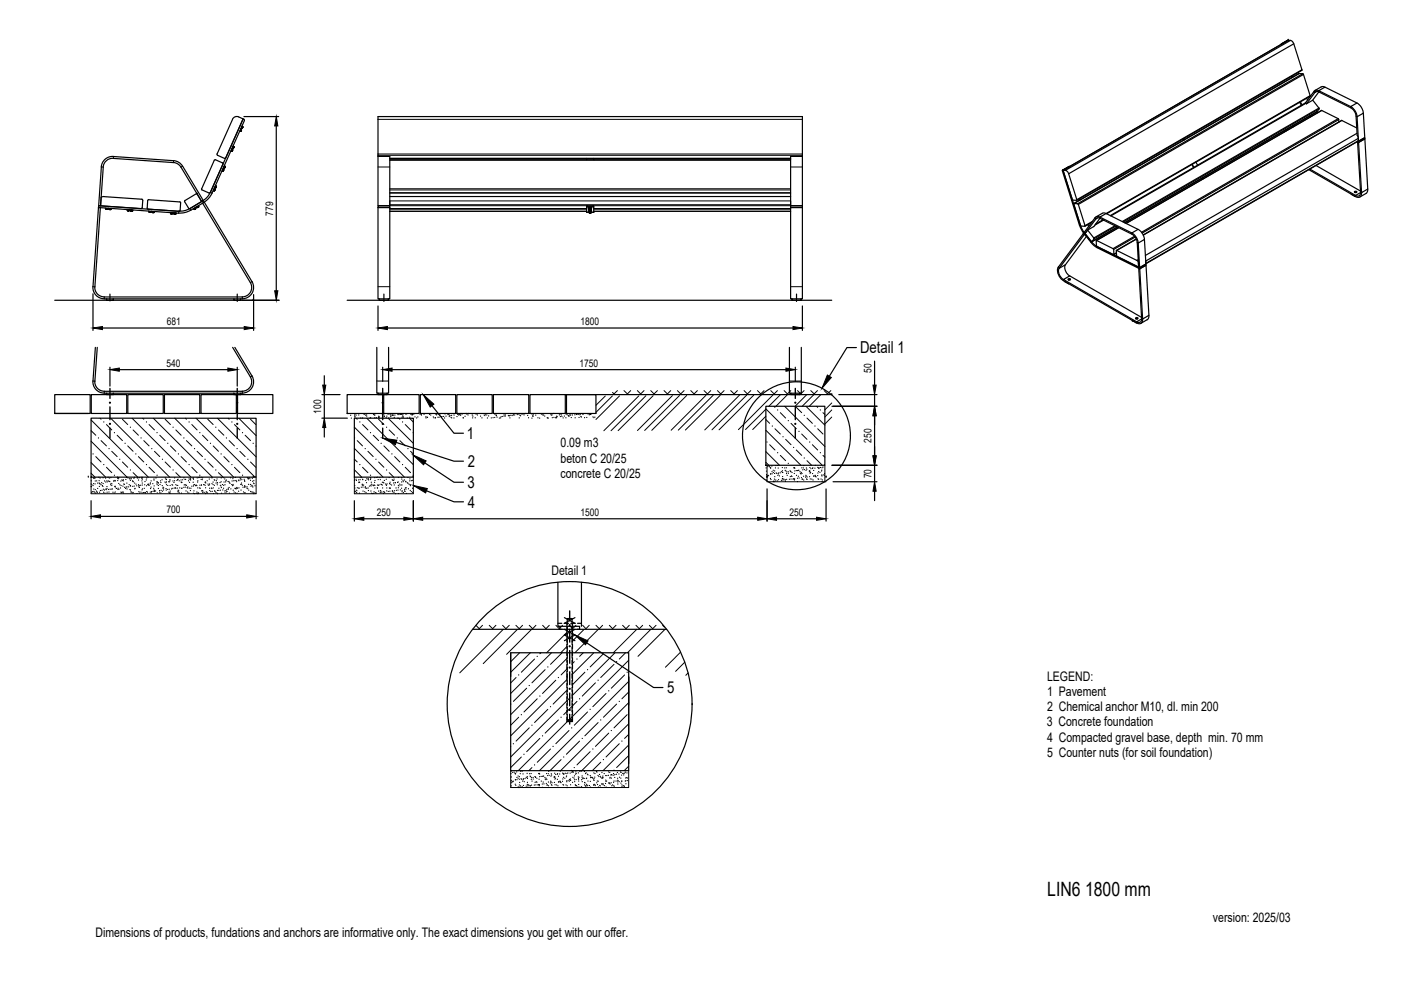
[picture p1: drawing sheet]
<svg xmlns="http://www.w3.org/2000/svg" width="297mm" height="210mm" viewBox="0 0 297 210" stroke-linecap="round" stroke-linejoin="round" font-family="sans-serif">
<defs><g id="words">
<text font-size="4.2" x="222" y="189.9">LIN6 1800 mm</text>
<g font-size="3.5">
<text x="182.4" y="74.9">Detail 1</text>
<text x="99" y="93.1">1</text>
<text x="99.2" y="99">2</text>
<text x="99.1" y="103.5">3</text>
<text x="99.2" y="107.6">4</text>
<text x="141.4" y="147">5</text>
</g>
<g font-size="2.8">
<text x="118.8" y="94.9">0.09 m3</text>
<text x="118.8" y="98.1">beton C 20/25</text>
<text x="118.8" y="101.3">concrete C 20/25</text>
<text x="116.9" y="122">Detail 1</text>
<text x="222" y="144.4">LEGEND:</text>
<text x="222" y="147.6">1 Pavement</text>
<text x="221.9" y="154">3 Concrete foundation</text>
<text x="222" y="150.7">2 Chemical anchor M10, dl. min 200</text>
<text x="222" y="157.2">4 Compacted gravel base, depth min. 70 mm</text>
<text x="222" y="160.4">5 Counter nuts (for soil foundation)</text>
<text x="257.2" y="195.4">version: 2025/03</text>
<text x="20.2" y="198.6">Dimensions of products, fundations and anchors are informative only. The exact dimensions you get with our offer.</text>
</g>
<g font-size="2.2">
<text x="57.9" y="45.7" transform="rotate(-90 57.9 45.7)">779</text>
<text x="35.4" y="68.9">681</text>
<text x="123.1" y="68.9">1800</text>
<text x="35.3" y="77.7">540</text>
<text x="122.8" y="77.7">1750</text>
<text x="184.8" y="79.1" transform="rotate(-90 184.8 79.1)">50</text>
<text x="68.1" y="87.7" transform="rotate(-90 68.1 87.7)">100</text>
<text x="184.8" y="93.9" transform="rotate(-90 184.8 93.9)">250</text>
<text x="184.8" y="101.4" transform="rotate(-90 184.8 101.4)">70</text>
<text x="35.3" y="108.8">700</text>
<text x="79.9" y="109.3">250</text>
<text x="123.1" y="109.3">1500</text>
<text x="167.4" y="109.3">250</text>
</g>
</g></defs>
<!-- layer: 0 -->
<g fill="none" stroke="#000" stroke-width=".25">
<path d="M271.8 9.3h.1M273 8.5l-1.3 .8M273.1 8.5l-1.5 .9M273.1 8.5l-1.4 .8M273.1 8.5v.1M273.1 8.5l-47.7 27.6 47.7-27.6 .5 .1M273.1 8.5h.1M273.8 16.2l.1 .3M273.9 16.1l.1 .3M274.3 9.3l1.7 5.5-47.7 27.5-1.7-5.5M275.3 15.4v.2M275.4 15.6l-47.7 27.6"/>
<path d="M275.4 15.6h.1M276 14.8l-47.7 27.7M276.2 15.6l.2 .2M276.2 15.6h-.8l-47.7 27.6M276.2 15.6l-47.7 27.6M278.6 19.4l.3-.3a.55 .55 0 0 1 .7 .4l6.8 3.4M279.1 19.4l-.3 .2-1.8 2.4M280.9 18.5l-.7-.1-1.4 .8M24 33.6a2 2 0 0 0-2.1 1.8l-.6 8.2h-.4l.6-8.2a2.37 2.37 0 0 1 2.5-2.2l12.8 .9M24 33.6l12.8 .9 .7 .2 .9 .7 4.4 7.3 .3-.2-4.4-7.3M36.8 34.1a2.4 2.4 0 0 1 1.9 1.1M45.4 39.9l.1 .3"/>
<path d="M45.7 39.7l-.3 .1M45.7 39.8h.1M45.7 39.7h.1M45.7 39.3l.1 .2M45.7 39.7v.1M45.7 39.6h.1M45.8 39.6l-.1 .1M45.8 39.6h-.1M45.8 39.6h.1M45.8 39.5v.1M47.3 34.8l-.1-.3-1.5-.6-.3 .1-2.6 6M47.3 36.2l-.3 .1"/>
<path d="M47.3 34.8l-2.7 6-.3 .1-1.5-.6-.1-.3M47.3 36.2h.1M47.3 35.7l.1 .3M47.3 36.1v.1M47.3 36v.1M47.3 36v.2M47.4 36h-.1M47.4 36h.1M47.4 36l-.1 .1M47.5 35.5l.1 .1M47.6 35.1l.1 .2M47.6 35.5l-.3 .1"/>
<path d="M47.6 35.5l-.1 .1M47.6 35.5v.1M47.6 35.4v.1M47.6 35.4h.1M47.7 35.4h.1M47.7 35.4h-.1M47.7 35.3h.1M47.8 33.5l-.2 .1M47.9 33.5l3.6-8.3a1.86 1.86 0 0 0-2-.2l-3.5 7.7 .1 .2 1.5 .7M49.1 32h.1M49.1 31.5l.1 .3M49.2 32l-.3 .1"/>
<path d="M49.2 32h-.1M49.2 31.9l-.1 .1M49.2 31.9v.1M49.2 31.8v.1M49.2 31.8h.1M49.4 30.9l.1 .3M49.4 31.4h.1M49.4 31.3h.1M49.5 31.3l-.3 .1M49.5 31.3l-.1 .1M49.5 31.3h.1M49.5 31.2v.1"/>
<path d="M49.5 31.2h.1M51 27.8l-.2 .1M51 27.8h.1M51 27.3l.1 .2M51 27.7v.1M51.1 27.7h-.1M51.1 27.6h.1M51.1 27.6v.1M51.3 27.2h-.2M51.3 27.1h.1M51.3 26.7l.1 .2M51.3 27.1v.1"/>
<path d="M51.4 27l-.1 .1M51.4 27h.1M51.4 26.9v.1M51.4 26.9h.1M51.7 25.3l.1 .2M51.7 25.3l-.2-.1-6.9 15.6M51.7 24.7h7.4M51.8 25.6l-6.8 15.3-.9 1.3-.9 .7M58.6 26.7v35M80.1 33.2h2.5v10.4h-2.5zM80.1 33.2v-8.5h90v8.5M82.6 33.9h85"/>
<path d="M82.6 33.6h85M124.4 33.6v.3M125.9 33.6v.3M167.6 33.2h2.5v10.4h-2.5zM225.2 36.1h.2l3.7 11.6h-.2zM225.3 36.1l1.4-.8-1.3 .8M225.9 36.1l47.7-27.5 .6 .5 .1 .2-47.7 27.5-.3-.4zM225.9 36.1h-.5l2.1 6.3M226.6 35.3l-1.3 .8M250.9 29.4l.1 .3M251 29.4l.1 .2M251.8 28.9l.1 .3"/>
<path d="M252.7 34.9l.4 .6M252.8 34.8l.3 .7M253.6 34.4l.3 .6M254.8 37.8l.2 .2M254.9 37.7l.2 .2M255.7 37.3l.2 .2M272.5 27.6l-.4 .5M273.1 27.2l-.4 .5M274.4 26.5l-.3 .5M275.6 21.7l.3 .6M275.7 21.6l.4 .6M276.9 21.9l-.1-.1-41.4 23.9"/>
<path d="M276.9 21.9l.1 .1M276.9 21.9l-41.4 23.9M277 22l1.3-.8 1.3 1.7M277 20.8l.2 .4M277.5 36l9.9 5.7M277.7 24.6l.1 .2M277.7 35.8l9.7 5.6M277.8 20.3l-1.4-4.5-47.8 27.5 1.4 4.6v.1l-.8-.1M277.8 20.3v.1l-43.2 24.9M277.8 20.3l-43.3 25M277.8 24.5l.2 .2M278.3 21.2l1.3-1.7-.6-.1-.2 .2-.2-.2-1.8 2.4"/>
<path d="M279 35.1l9.4 5.4M279.2 23.7l.1 .2M279.6 22.9l.1 .2M279.6 22.9l-41.6 24.1M280.1 23.4h.1M280.2 23.4l-41.5 24M280.2 23.4l3.5 1.8M280.2 23.4l-41.4 24M283.7 25.2l.1 .1M283.7 25.2l-41.7 24M283.8 25.4l.1 .5M283.8 25.4l-41.6 24"/>
<path d="M284.5 25.5l3.2 1.6M286.4 22.6l1.3-.8a2.87 2.87 0 0 1 1.4 2.2l-1.4 .8a2.72 2.72 0 0 0-1.3-2.2zM286.4 22.6v.3a2.33 2.33 0 0 1 1.1 1.8l.2 .1 .3 5.1M287.5 24.7l.3 4 .2 .6M287.7 21.8l-6.8-3.3-1.3 .7 6.8 3.4M287.7 28.3l-44.8 25.9M288 29.8l-45 26.1M288 29.9v.3l-.3-.2M288 29.9l1.4-.7v.2l-1.4 .8 1.4-.8 .6 10.7-1.3 .7-.7-10.6-.2-.1 .7 10.6a.61 .61 0 0 1 0 .9l-.6 .3-.5-.2v-.3M289.1 24l.3 5.2-1.4 .7M21.4 41.8l-.1 1.8 8.6 .6 .2-.1 .2-1.6-.2-.3M22 41.7l-.6 .1"/>
<path d="M22.1 41.7l8 .5M22.3 44.1l.2 .2M22.5 44.3h.1M22.6 44.3h.1M22.7 44.3h.1M22.9 44.1l-.1 .2M23 44.1l.1 .2M23.2 44.3h.1M23.2 44.3h.2M23.2 44.3v.1M23.4 44.4h.1M23.4 44.3v.1"/>
<path d="M23.6 44.2l-.1 .1M26.9 44.4l.2 .2M27.1 44.6h.1M27.2 44.6h.1M27.2 44.6h-.1M27.3 44.6h.1M27.5 44.5l-.2 .1M27.6 44.5l.2 .2M27.8 44.7h.2M27.8 44.7h.1M27.8 44.6v.1M27.9 44.6v.1"/>
<path d="M27.9 44.7h.1M28 44.7h.1M28.2 44.5l-.2 .2M31.2 44.1l.2 .2 6.6 .5M31.3 42.5l-.1 1.6M31.3 42.5l.2-.2 6.6 .5M31.5 44.7l.2 .2M31.7 44.9h.1M31.7 44.9v.1M31.7 45h.1M31.8 45h.1M31.9 44.9h-.1"/>
<path d="M31.9 45h.1M32.1 44.8l-.2 .1M32.2 44.8l.2 .2M32.4 45h.1M32.4 45h.2M32.6 45h.1M32.8 44.8l-.2 .2M36.1 45.1l.1 .1M36.2 45.2h.1M36.3 45.2v.1M36.3 45.3h.1M36.4 45.3h.1"/>
<path d="M36.5 45.3h.1M36.5 45.2v.1M36.7 45.1l-.2 .2M36.8 45.1l.2 .2M36.9 45.3h.1M37 45.3h.1M37.1 45.3h.1M37.2 45.3h-.1M37.2 45.3h.1M37.4 45.1l-.2 .2M38.1 42.8l.2 .2M38.2 44.6l-.2 .2"/>
<path d="M38.3 43l-.1 1.6M40.2 44.2l-.9 .4-1.4 .2-17-1.2v.4l17 1.2M40.3 44.2l-.3-.1-.9-1.5 2.6-1.6 1 1.7-2.4 1.5M41 44.3h.2M41.2 44.3h.1M41.3 44.3h-.1M41.3 44.3h.1M41.4 44.2h.1M41.4 44.2l-.1 .1M41.5 43.9l-.1 .3M41.6 43.9h.3M41.9 43.9h.1"/>
<path d="M42.1 43.8h.1M42.1 43.8l-.2 .1M42.1 43.6v.2M43 42.6l-2.8 1.6M43.2 42.9l-3.2 1.9-1.1 .3-1 .1M44.6 40.8l-.5 .8-1.1 1M45.4 40.4h.1M45.4 40.4l-.2 .1M45.4 40.3v.1M45.5 40.3l-.1 .1M45.5 40.3h-.1M45.5 40.2v.1"/>
<path d="M45.5 40.2h.1M53.1 59.9a2 2 0 0 1-1.7 3M53.4 59.7a2.4 2.4 0 0 1-2 3.6l-29.3 .1a2.44 2.44 0 0 1-2.4-2.6l1.2-16.8h.4l-1.2 16.8M53.4 59.7l-10.1-16.8-.3 .2 10.1 16.8M80.1 44h2.5v19.4h-2.5zM80.1 43.6h2.5v.4h-2.5zM82.6 41.7h85M82.6 44.2h41.8M82.6 44.8h41.8M82.6 40.9h85M82.6 42.6v.8M124.5 43.9h-.1"/>
<path d="M124.5 43.9h1.3M124.8 43.9h.1M124.9 45h-.5v-1.3h1.5v1.3h-.5M125 44.1l-.2-.2h.6l-.2 .2M125 44.1h.1M125 45.1h.1M125 44.7h.1M125 44.4h.1M125 44.7v.1M125 45l.1 .1M125.1 44.1h.1M125.1 44.7h.1"/>
<path d="M125.1 44.8h.1M125.1 44.4h.1M125.1 45h.1M125.1 44.7v.1M125.2 45.1h.1M125.2 44.4h.1M125.2 44.1h.1M125.2 44.7v.1M125.2 44.7h.1M125.2 45v.1M125.3 44.1h.1M125.3 44.7l-.1 .1"/>
<path d="M125.3 44.7h.1M125.3 44.4h.1M125.3 44.7v.1M125.3 44.1h-.1M125.3 45.1h.1M125.4 44.6l-.1 .1M125.4 44.2l-.2 .2M125.4 44.9l-.1 .1M125.4 44.9h-.6l.2 .1M125.4 44.6h-.6l.2 .2M125.4 44.3l-.6-.1 .2 .2M125.8 43.9h.1"/>
<path d="M125.9 44.2h41.7M125.9 44.8h41.7M167.6 44v19.4h2.5v-19.4M167.6 44v-.4h2.5v.4M167.6 42.6v.8M167.6 44h2.5M224.4 56.7a2.47 2.47 0 0 0 1.1 2.8M225.8 59.7h.1M225.8 59.7l.7 .4M225.9 56.1a1.97 1.97 0 0 0 .9 2.4M226.4 59.2a.23 .23 0 0 1 .4-.2 .23 .23 0 0 1 .1 .3h-.4zM226.5 59.3h.3"/>
<path d="M228.3 42.3v.2l-.8-.1M228.5 43.2l.1 .1M228.5 43.2h-.8v.1l1.4 4.5M228.9 42.1v.3M228.9 47.7l.9 1.8M229.1 47.8l.1 .1M229.1 47.7l.8 1.6M229.8 49.4l.1 .3-5.3 7.2-.2-.2zM230.1 49.5h-.1M230.3 50.2l-4.4 5.9-1.3 .8a1.97 1.97 0 0 0 .9 2.4v.2l15.5 9M230.6 47.6l.2 .4M231.4 51.2l1.2 1.1"/>
<path d="M231.4 51.2l-.1 .1 .2 .4 1.1 .8M231.4 51.2l-1.5-1.9-.1 .2 1.5 1.8M231.4 47.2l-1.4 .8M231.5 51.2l5.4-3.1-5.4 3.2M231.6 47l-1.6 .9M231.9 50.4v.2M231.9 50.5l-1.3-1.7-.6 .7 1.4 1.7 .6-.6M232.2 46.2l.2 .2 .3-.2 .5 .1-1.3 1.7-1.3 .8M232.2 46.2l.5-.3 .5 .1v.3l6.8 3.3M232.2 46.2l-2.3 3.1 .1 .2 2.4-3.1 .3-.2M232.6 52.3l9 4.4v.3l-9-4.5zM232.8 50.5l.1 .2"/>
<path d="M233.9 46.6l-1.6 .9M234 46.7l-1.9 1M234.5 45.3l-.8-.1-1.3 .8M236 52.7l.1 .2M236.4 47.9l-4.5 2.6M236.6 48l-4.6 2.6M236.7 53.7l-.6 .3M236.7 53.6l-.5 .3M236.8 54.3l-.1-1.2 4.3 2.1 .3-.2M236.8 54.4l4.6 2.2-.1-1.1-.3-.3M237.2 48.3l-4.8 2.7M238.2 47.1l41.5-24-.5 .6-40.7 23.5"/>
<path d="M240 49.4l1.3-.8a2.73 2.73 0 0 1 1.3 2.2l-1.3 .7a2.88 2.88 0 0 0-1.3-2.1zM240 49.4v.2a2.29 2.29 0 0 1 1.1 1.8l.2 .1 .3 5.2-.2-.1-.3-5.2M240.5 50.1l-4.5 2.6-3.6-1.7 .2 1.2M240.7 50.3l-4.6 2.6v1.1l-3.5-1.7M240.9 50.7l-4.2 2.4M240.9 50.7l-4.1 2.4M241.3 48.6l-6.8-3.3-1.3 .7 6.8 3.4M242.4 49.8l42.1-24.3zM242.6 50.8l.4 5.2-1.4 .7 1.4-.7v.2l-1.4 .8 1.4-.8 .6 10.7-1.3 .7-.7-10.6-.2-.1 .6 10.6a.62 .62 0 0 1 0 .9l-.3 .2-.7-.1M242.9 55.3l45.1-26v.5l-45.1 26.1zM286.5 41.2l.7 .4M286.5 41.2h.1"/>
<path d="M287.2 40.6a.22 .22 0 0 1 .3-.1 .22 .22 0 0 1 .1 .3h-.3zM287.2 41.6h.1M287.3 40.8h.3M288.5 40.7a.66 .66 0 0 1-.3 .8 .66 .66 0 0 1-.8-.1M288.5 40.8l-1.1 .6M290 40.1l-.1 .4-.2 .5-1.4 .8M11.6 63.7h47.6M19.7 62.3v7.8M20.1 60.8a2 2 0 0 0 2 2.1M20.2 73.7l-.5 7.1a2.4 2.4 0 0 0 2.4 2.5M20.6 73.7l-.5 7.1M21.7 69.5h30.1"/>
<path d="M22.1 63h29.3M22.5 63.4v.3h1.6v-.3M23.3 62.3v1.5M23.3 77.9v4M25.3 78.4h23M49.3 73.7l3.8 6.2M49.6 63.4v.3h1.5v-.3M49.8 73.7l3.6 6a2.4 2.4 0 0 1-2 3.6M50.3 62.3v1.6M50.3 77.9v4M53.1 79.9a2 2 0 0 1-1.7 3l-29.3 .1a2.03 2.03 0 0 1-2-2.2M53.7 63.7h.1"/>
<path d="M53.8 62.5v7.6M68.8 79.7v2M73.6 63.7h102.7M79.9 73.7v9.7h2.5v-9.7M80.1 64.9v5.2M80.4 63.4v.3h2v-.3M81.1 77.9v2.9M81.4 62.3v1.6M82.1 69.5h86M83.1 78.4h83.5M167.4 73.7v9.7h2.5v-9.7M167.9 63.4v.3h2v-.3"/>
<path d="M168.6 77.9v2.9M168.9 62.3v1.6M170.1 64.9v5.2M181.6 73.7h-2l-3.8 6.1M185.4 76.6v5.1M226.5 60.1h.1M240.1 68h.1M240.1 68l.7 .4M240.8 67.4a.21 .21 0 0 1 .3-.1 .21 .21 0 0 1 0 .3h-.3zM240.8 68.4h.1M240.9 67.6h.3M242 67.5a.66 .66 0 0 1-.2 .8 .66 .66 0 0 1-.8-.1v.3"/>
<path d="M242 67.3l-15.2-8.8-1.3 .8 15.5 8.9 1-.6M243.6 66.9v.4l-.3 .4-1.4 .9M11.6 83.7h7.5v4h-7.5zM11.6 87.7h7.1M19.3 88.7h35v12.5h-35zM19.4 83.7h7.5v4h-7.5zM22.1 83.4h29.3M22.5 83.4v.3h1.6v-.3M27.1 83.7h7.5v4h-7.5zM34.9 83.7h7.5v4h-7.5zM42.6 83.7h7.5v4h-7.5zM49.6 83.4v.3h1.5v-.3"/>
<path d="M50.4 83.7h7.5v4h-7.5zM68.2 83.7h3.9M68.2 88.7h5.4M68.8 83.7v5M68.8 90.6v2.1M73.6 83.7h7.5v4h-7.5zM75.1 88.7h12.5v12.5h-12.5zM80.1 83.4v.3h2v-.3M81.4 83.7h7.5v4h-7.5zM84 93.8l12.3 4h2M89.1 83.7h7.5v4h-7.5zM90.1 98.1l6.2 4.1h2"/>
<path d="M91.6 86l4.7 5.9h2M96.9 83.7h7.5v4h-7.5zM104.6 83.7h7.5v4h-7.5zM112.4 83.7h7.5v4h-7.5zM119.9 83.7h56.4M120.1 83.7h6.3v4h-6.3zM162.4 86.1h12.5v12.6h-12.5zM167.6 83.4v.3h2v-.3M176.3 83.7h.1M176.4 86.1h9.5M176.4 98.7h9.5M177.8 83.7h8.1"/>
<path d="M185.4 83.7v2.4M185.4 88.2v8.4M185.4 98.7v3.4M18.7 101.2h.1M19.3 106.2v3.8M21.3 109.5h31M53.7 101.2h.1M54.3 106.2v3.8M75.1 106.2v4.3M77.1 110h8.5M87.6 101.2h.1M87.6 106.2v4.3"/>
<path d="M89.6 110h71M90.4 104l5.9 2.4h2M162.6 101.2h.1M162.6 103.6v6.9M164.6 110h8.5M175.1 101.2h.1M175.1 103.7v6.8M176.6 102.1h9.3M185.4 104.2v1.9M100.2 133.4h41.1M108.3 138.4h25v25h-25zM108.3 138.5v4.9"/>
<path d="M118.3 123.5v9.3h4.6v.6M118.3 132.2h.8M118.7 132.8v.6M119.6 132.2h1M119.7 133.4l2.2 1.2-2.2 1.2M119.7 131l2.2 1.2M120.2 132.2v1.1M120.2 133.7v1M120.2 135.2v.9M120.2 136.6v1M120.2 138v1M120.2 139.5v.9"/>
<path d="M120.3 133.4h.1M120.3 131.2h1M120.3 131.2v1.2M120.3 132.9v.9M120.3 134.3v.9M120.3 135.7v1M120.3 137.2v.9M120.3 138.6v.9M121 132.2h1M121.3 133.4h.1M121.3 131.2v1.2M121.3 132.9v.9"/>
<path d="M121.3 134.3v.9M121.3 135.7v1M121.3 137.2v.9M121.3 138.6v.9M121.4 132.2v1.1M121.4 133.7v1M121.4 135.2v.9M121.4 136.6v1M121.4 138v1M121.4 139.5v.9M121.9 133.4l-2.2 1.2 2.2 1.2M121.9 131l-2.2 1.2"/>
<path d="M122.5 132.2h.8M123.3 123.5v9.3M124.4 136.3l14.2 9.5h2M120.2 140.9v1M120.2 142.3v2.1M120.2 144.9v.9M120.2 146.3v1M120.2 147.7v1M120.2 149.2v.9M120.2 150.6v.9M120.2 152v1h1.2v-1M120.3 152.6h1"/>
<path d="M120.3 140v1M120.3 141.4v1M120.3 142.9v.9M120.3 144.3v.9M120.3 145.7v1M120.3 147.1v1M120.3 148.6v.9M120.3 150v1M120.3 151.4v1.2M121.3 140v1M121.3 141.4v1M121.3 142.9v.9"/>
<path d="M121.3 144.3v.9M121.3 145.7v1M121.3 147.1v1M121.3 148.6v.9M121.3 150v1M121.3 151.4v1.2M121.4 140.9v1M121.4 142.3v2.1M121.4 144.9v.9M121.4 146.3v1M121.4 147.7v1M121.4 149.2v.9"/>
<path d="M121.4 150.6v.9M133.3 143.5v18.4"/>
<circle cx="168.9" cy="92.4" r="11.4"/>
<circle cx="120.8" cy="149.3" r="26"/>
</g>
<g fill="none" stroke="#000" stroke-width=".3">
<path d="M23.3 82.4v2.1M23.3 86.3v2.7M23.3 90.8v2.1M50.3 82.4v2.1M50.3 86.3v2.7M50.3 90.8v2.1M81.1 82.4v2.1M81.1 86.3v2.7M81.1 90.8v2.1M168.6 82.4v2.1M168.6 86.3v2.7M168.6 90.8v2.1"/>
<path d="M120.8 129.5v2.1M120.8 133.4v2.7M120.8 137.9v2.7M120.8 142.4v2.7M120.8 146.9v2.7M120.8 151.4v2.1"/>
</g>
<g fill="#000" stroke="#000" stroke-width=".21">
<path d="M58.6 24.7l.3 2h-.7zM19.7 69.5l2-.3v.7zM23.3 78.4l2-.4v.7zM48.3 78l2 .4-2 .3zM51.8 69.2l2 .3-2 .4zM58.2 61.7h.7l-.3 2zM80.1 69.5l2-.3v.7zM81.1 78.4l2-.4v.7zM166.6 78l2 .4-2 .3zM168.1 69.2l2 .3-2 .4zM68.4 81.7h.7l-.3 2zM68.8 88.7l.3 1.9h-.7z"/>
<path d="M81.1 92.9l3 .4-.3 1zM87.6 96.5l2.7 1.2-.5 .8zM89.7 83.7l2.3 2-.8 .6zM175.4 79.5l.9 .5-2 2.3zM185.4 86.1l.4 2.1h-.7zM185.1 96.6h.7l-.4 2.1zM185.1 81.7h.7l-.4 2zM19.3 109.5l2-.4v.7zM52.3 109.1l2 .4-2 .3zM75.1 110l2-.3v.6zM85.6 109.7l2 .3-2 .3zM87.6 110l2-.3v.6z"/>
<path d="M87.6 102.9l3 .7-.4 .9zM160.6 109.7l2 .3-2 .3zM162.6 110l2-.3v.6zM173.1 109.7l2 .3-2 .3zM185.4 102.1l.4 2.1h-.7zM121.9 134.6l2.8 1.3-.6 .8z"/>
<circle cx="45.7" cy="39.7" r=".08"/>
<circle cx="45.7" cy="39.8" r=".11"/>
<circle cx="45.7" cy="39.7" r=".11"/>
<circle cx="45.7" cy="39.6" r=".11"/>
<circle cx="45.8" cy="39.6" r=".11"/>
<circle cx="45.8" cy="39.5" r=".11"/>
<circle cx="47.3" cy="36.2" r=".11"/>
<circle cx="47.3" cy="36.1" r=".11"/>
<circle cx="47.3" cy="36" r=".11"/>
<circle cx="47.4" cy="36" r=".11"/>
<circle cx="47.5" cy="35.6" r=".08"/>
<circle cx="47.5" cy="35.6" r=".11"/>
<circle cx="47.6" cy="35.5" r=".11"/>
<circle cx="47.6" cy="35.4" r=".11"/>
<circle cx="47.6" cy="35.3" r=".08"/>
<circle cx="47.6" cy="35.3" r=".11"/>
<circle cx="49.1" cy="32" r=".08"/>
<circle cx="49.1" cy="32" r=".11"/>
<circle cx="49.2" cy="32" r=".11"/>
<circle cx="49.2" cy="31.9" r=".11"/>
<circle cx="49.2" cy="31.8" r=".08"/>
<circle cx="49.2" cy="31.8" r=".11"/>
<circle cx="49.4" cy="31.3" r=".08"/>
<circle cx="49.4" cy="31.4" r=".11"/>
<circle cx="49.4" cy="31.3" r=".11"/>
<circle cx="49.5" cy="31.3" r=".11"/>
<circle cx="49.5" cy="31.2" r=".08"/>
<circle cx="49.5" cy="31.2" r=".11"/>
<circle cx="49.5" cy="31.1" r=".11"/>
<circle cx="51" cy="27.8" r=".11"/>
<circle cx="51" cy="27.7" r=".11"/>
<circle cx="51.1" cy="27.7" r=".11"/>
<circle cx="51.1" cy="27.6" r=".11"/>
<circle cx="51.3" cy="27.2" r=".11"/>
<circle cx="51.3" cy="27.1" r=".11"/>
<circle cx="51.4" cy="27" r=".11"/>
<circle cx="51.4" cy="27" r=".08"/>
<circle cx="51.4" cy="26.9" r=".08"/>
<circle cx="51.4" cy="26.9" r=".11"/>
<circle cx="226.7" cy="35.3" r=".11"/>
<circle cx="22.5" cy="44.3" r=".11"/>
<circle cx="22.6" cy="44.3" r=".11"/>
<circle cx="22.7" cy="44.3" r=".11"/>
<circle cx="22.8" cy="44.3" r=".11"/>
<circle cx="23.2" cy="44.3" r=".08"/>
<circle cx="23.2" cy="44.3" r=".11"/>
<circle cx="23.3" cy="44.3" r=".08"/>
<circle cx="23.3" cy="44.3" r=".11"/>
<circle cx="23.3" cy="44.4" r=".11"/>
<circle cx="23.4" cy="44.4" r=".11"/>
<circle cx="23.5" cy="44.4" r=".11"/>
<circle cx="27.1" cy="44.6" r=".11"/>
<circle cx="27.2" cy="44.6" r=".08"/>
<circle cx="27.2" cy="44.6" r=".11"/>
<circle cx="27.3" cy="44.6" r=".11"/>
<circle cx="27.8" cy="44.7" r=".08"/>
<circle cx="27.8" cy="44.7" r=".11"/>
<circle cx="27.9" cy="44.7" r=".11"/>
<circle cx="28" cy="44.7" r=".08"/>
<circle cx="28" cy="44.7" r=".11"/>
<circle cx="31.7" cy="44.9" r=".11"/>
<circle cx="31.8" cy="45" r=".11"/>
<circle cx="31.9" cy="45" r=".11"/>
<circle cx="31.9" cy="44.9" r=".08"/>
<circle cx="32.4" cy="45" r=".11"/>
<circle cx="32.5" cy="45" r=".11"/>
<circle cx="32.6" cy="45" r=".08"/>
<circle cx="32.6" cy="45" r=".11"/>
<circle cx="36.2" cy="45.2" r=".08"/>
<circle cx="36.2" cy="45.2" r=".11"/>
<circle cx="36.3" cy="45.2" r=".11"/>
<circle cx="36.3" cy="45.3" r=".11"/>
<circle cx="36.4" cy="45.3" r=".11"/>
<circle cx="36.5" cy="45.3" r=".11"/>
<circle cx="36.9" cy="45.3" r=".11"/>
<circle cx="37" cy="45.3" r=".11"/>
<circle cx="37" cy="45.3" r=".08"/>
<circle cx="37.1" cy="45.3" r=".11"/>
<circle cx="37.2" cy="45.3" r=".11"/>
<circle cx="37.2" cy="45.3" r=".08"/>
<circle cx="41.2" cy="44.3" r=".11"/>
<circle cx="41.3" cy="44.3" r=".11"/>
<circle cx="41.4" cy="44.2" r=".11"/>
<circle cx="41.7" cy="41" r=".11"/>
<circle cx="41.8" cy="43.9" r=".08"/>
<circle cx="41.8" cy="43.9" r=".11"/>
<circle cx="41.9" cy="43.9" r=".11"/>
<circle cx="42" cy="43.9" r=".11"/>
<circle cx="42" cy="43.8" r=".11"/>
<circle cx="42.1" cy="43.8" r=".11"/>
<circle cx="45.4" cy="40.4" r=".08"/>
<circle cx="45.4" cy="40.4" r=".11"/>
<circle cx="45.4" cy="40.3" r=".11"/>
<circle cx="45.5" cy="40.2" r=".08"/>
<circle cx="45.5" cy="40.2" r=".11"/>
<circle cx="124.8" cy="44.3" r=".11"/>
<circle cx="125" cy="45.1" r=".11"/>
<circle cx="125" cy="44.7" r=".11"/>
<circle cx="125" cy="44.4" r=".11"/>
<circle cx="125" cy="44.1" r=".11"/>
<circle cx="125" cy="44.4" r=".08"/>
<circle cx="125.1" cy="44.1" r=".11"/>
<circle cx="125.1" cy="44.7" r=".11"/>
<circle cx="125.1" cy="44.8" r=".11"/>
<circle cx="125.1" cy="45.1" r=".11"/>
<circle cx="125.1" cy="44.4" r=".11"/>
<circle cx="125.2" cy="44.4" r=".11"/>
<circle cx="125.2" cy="45.1" r=".11"/>
<circle cx="125.2" cy="44.1" r=".11"/>
<circle cx="125.2" cy="44.1" r=".08"/>
<circle cx="125.2" cy="44.7" r=".11"/>
<circle cx="125.2" cy="44.4" r=".08"/>
<circle cx="125.3" cy="44.1" r=".11"/>
<circle cx="125.3" cy="44.7" r=".11"/>
<circle cx="125.3" cy="44.4" r=".11"/>
<circle cx="125.3" cy="45.1" r=".11"/>
<circle cx="229.7" cy="49.4" r=".11"/>
<circle cx="229.9" cy="49.3" r=".11"/>
<circle cx="229.9" cy="49.7" r=".11"/>
<circle cx="231.4" cy="51.2" r=".11"/>
<circle cx="240.1" cy="68" r=".11"/>
<circle cx="23.3" cy="89.9" r=".12"/>
<circle cx="23.3" cy="85.4" r=".12"/>
<circle cx="50.3" cy="85.4" r=".12"/>
<circle cx="50.3" cy="89.9" r=".12"/>
<circle cx="81.1" cy="89.9" r=".12"/>
<circle cx="81.1" cy="85.4" r=".12"/>
<circle cx="168.6" cy="85.4" r=".12"/>
<circle cx="168.6" cy="89.9" r=".12"/>
<circle cx="120.8" cy="132.5" r=".12"/>
<circle cx="120.8" cy="137" r=".12"/>
<circle cx="120.8" cy="150.5" r=".12"/>
<circle cx="120.8" cy="146" r=".12"/>
<circle cx="120.8" cy="141.5" r=".12"/>
</g>
<!-- layer: SRAFY -->
<g fill="none" stroke="#000" stroke-width=".21">
<path d="M19.3 98.1l3.1 3.1M19.3 93.5l7.6 7.7M19.3 89l12.2 12.2M19.3 91.3l1 1M20.3 96.8l1.1 1.2M21.2 88.7l.2 .2M21.4 93.4l1.2 1.1M22.6 99.1l1.1 1.1M22.6 90l1.1 1.2M23.5 88.7l12.5 12.5M23.7 95.7l1.1 1.1M24.8 92.3l1.2 1.1"/>
<path d="M26 98l1.1 1.1M26 88.9l1.1 1.1M27.1 94.5l1.1 1.2M28 88.7l12.5 12.5M28.2 91.2l1.1 1.1M29.3 96.8l1.2 1.2M30.3 88.7l.2 .2M30.5 93.4l1.1 1.1M31.6 99.1l1.2 1.1M31.6 90l1.2 1.2M32.5 88.7l12.5 12.5M32.8 95.7l1.1 1.1"/>
<path d="M33.9 92.3l1.1 1.1M35 98l1.1 1.1M35 88.9l1.1 1.1M36.1 94.5l1.2 1.2M37 88.7l12.6 12.5M37.3 91.2l1.1 1.1M38.4 96.8l1.1 1.2M39.3 88.7l.2 .2M39.5 93.4l1.2 1.1M40.7 99.1l1.1 1.1M40.7 90l1.1 1.2M41.6 88.7l12.5 12.5"/>
<path d="M41.8 95.7l1.1 1.1M42.9 92.3l1.2 1.1M44.1 98l1.1 1.1M44.1 88.9l1.1 1.1M45.2 94.5l1.1 1.2M46.1 88.7l8.2 8.2M46.3 91.2l1.2 1.1M47.5 96.8l1.1 1.2M48.4 88.7l.2 .2M48.6 93.4l1.1 1.1M49.7 99.1l1.1 1.1M49.7 90l1.1 1.2"/>
<path d="M50.6 88.7l3.7 3.7M50.8 95.7l1.2 1.1M52 92.3l1.1 1.1M53.1 98l1.1 1.1M53.1 88.9l1.1 1.1M54.2 94.5l.1 .1M75.1 99.6l1.6 1.6M75.1 95.1l6.1 6.1M75.1 90.6l10.7 10.6M75.1 97.3l.6 .7M75.5 88.7l.2 .2M75.7 93.4l1.2 1.1"/>
<path d="M76.9 99.1l1.1 1.1M76.9 90l1.1 1.2M77.8 88.7l9.8 9.8M78 95.7l1.1 1.1M79.1 92.3l1.2 1.1M80.3 98l1.1 1.1M80.3 88.9l1.1 1.1M81.4 94.5l1.1 1.2M82.3 88.7l5.3 5.3M82.5 91.2l1.2 1.1M83.7 96.8l1.1 1.2M84.6 88.7l.2 .2"/>
<path d="M84.8 93.4l1.1 1.1M85.9 99.1l1.1 1.1M85.9 90l1.1 1.2M86.8 88.7l.8 .8M87 95.7l.6 .6M128.3 84l-1.9 1.9M129.8 83.9l-3.4 3.5M130.9 82.8l-.7 .7-.3-.3M131.3 83.9l-4.9 5M132.3 82.8l.7 .7 .7-.7M135.1 82.8l.7 .7 .8-.7M135.5 83.9l-7.5 7.4"/>
<path d="M137 83.9l-7.5 7.4M138 82.8l.7 .7 .7-.7M138.5 83.9l-7.5 7.4M140.8 82.8l.7 .7 .7-.7M142.6 83.9l-7.4 7.4M143.6 82.8l.7 .7 .7-.7M144.1 83.9l-7.4 7.4M145.6 83.9l-7.4 7.3M146.5 82.8l.7 .7 .7-.7M149.3 82.8l.7 .7 .7-.7M149.7 83.8l-7.4 7.4M151.2 83.8l-7.4 7.4"/>
<path d="M152.1 82.8l.7 .7 .7-.7M152.7 83.8l-7.4 7.4M154.9 82.8l.7 .7 .7-.7M156.8 83.8l-7.4 7.4M157.8 82.8l.7 .7 .7-.7M158.3 83.8l-7.4 7.3M159.8 83.8l-7.4 7.3M160.6 82.8l.7 .7 .7-.7M162.4 86.8l-4.3 4.3M162.4 95.8l2.9 2.9M162.4 91.2l7.4 7.5M162.4 86.7l11.9 12"/>
<path d="M162.4 98l.6 .7M162.4 89l.8 .8M162.4 88.3l-2.8 2.8M162.6 98.7v3.4h12.5M163.2 94.3l1.1 1.1M163.4 82.8l.7 .7 .7-.7M163.9 83.7l-7.3 7.4M164.1 86.1l.2 .3M164.3 90.9l1.1 1.1M165.4 83.7l-2.4 2.5M165.4 96.6l1.2 1.1M165.4 87.5l1.2 1.1"/>
<path d="M166.3 82.8l.6 .7 .8-.7M166.4 86.1l8.5 8.6M166.6 93.1l1.1 1.2M166.9 83.7l-2.4 2.5M167.7 89.8l1.1 1.1M168.8 95.4l1.2 1.2M168.8 86.4l1.2 1.1M169.1 82.8l.7 .7 .7-.7M170 92l1.1 1.1M170.9 86.1l4 4M171 83.7l-2.4 2.5M171.1 97.7l1 1"/>
<path d="M171.1 88.6l1.1 1.2M171.9 82.8l.7 .7 .7-.7M172.2 94.3l1.2 1.1M172.5 83.7l-2.4 2.5M173.2 86.1l.2 .3M173.4 90.9l1.1 1.1M174 83.7l-2.4 2.5M174.5 96.6l.4 .3M174.5 87.5l.4 .4M174.7 82.8l.7 .7 .8-.7M174.9 98.7v3.4M176.3 86.9l-1.4 1.5"/>
<path d="M176.3 85.4l-1.4 1.5M176.3 88.4l-1.4 1.5M19.3 100.3l.8 .9M19.3 101.2v3.5h35v-3.5M28.2 100.2l1 1M37.3 100.2l.9 1M46.3 100.2l1 1M75.1 101.2v3.5h12.5v-3.5M82.5 100.2l1 1M100.9 132.6l.7 .7 .7-.7M103.7 132.6l.7 .7 .7-.7M106.6 132.6l.7 .7 .7-.7"/>
<path d="M106.7 133.4l-9.2 9.3M109.4 132.6l.7 .7 .7-.7M109.7 133.4l-7.2 7.3M110.2 138.4l-1.9 1.9M112.2 132.6l.7 .7 .7-.7M112.4 138.4l-4.1 4.2M112.7 133.4l-5.3 5.3M113.3 139.7l-2.8 2.8M114.7 138.4l-.2 .2M115 132.6l.7 .7 .8-.7M116.9 138.4l-8.6 8.6M117.9 132.6l.7 .7 .7-.7"/>
<path d="M119.2 138.4l-2.5 2.5M120.3 134l-4.4 4.4M120.3 137l-1.4 1.4M120.3 139.5l-12 12M120.7 132.6l.7 .7 .7-.7M121.4 138.4l-.1 .1M123.5 132.6l.7 .7 .7-.7M123.7 138.4l-.8 .8M123.9 133.4l-2.6 2.6M125.9 138.4l-4.6 4.6M126.4 132.6l.7 .7 .7-.7M126.9 133.4l-5 5"/>
<path d="M127.9 138.6l-2.8 2.8M129.2 132.6l.7 .7 .7-.7M130.4 138.4l-9.1 9.1M132 132.6l.7 .7 .7-.7M132.6 138.4l-1.3 1.3M133.3 140l-23.4 23.4M134.8 132.6l.7 .7 .8-.7M135 133.4l-5 5M137.7 132.6l.7 .7 .7-.7M138 133.4l-5 5M140.5 132.6l.4 .4M141 133.4l-5.7 5.8"/>
<path d="M144.3 138.3l-3.2 3.2M108.3 158.3h.1M109.4 143.7l-1.1 1.1M110 152.1l-1.7 1.7M111.7 145.9l-2.9 2.8M112.2 154.3l-2.8 2.8M113.9 148.2l-2.8 2.8M114.5 156.6l-2.8 2.8M115.6 142l-2.8 2.8M116.1 150.4l-2.8 2.8M116.7 158.8l-2.8 2.8M117.8 144.2l-2.8 2.8"/>
<path d="M118.4 152.6l-2.8 2.8M120.1 146.5l-2.8 2.8M120.3 144l-12 12M120.3 141.8l-1.3 1.3M120.6 154.9l-2.8 2.8M120.8 147.9l-12.5 12.6M121.8 140.3l-.5 .5M122.3 148.7l-2.8 2.8M122.9 157.1l-2.8 2.8M124 142.5l-2.7 2.8M124.6 151l-2.8 2.8M125.1 159.4l-2.8 2.8"/>
<path d="M126.2 144.8l-2.7 2.8M126.8 153.2l-2.8 2.8M128.5 147l-2.8 2.8M129.1 155.4l-2.9 2.9M130.2 140.9l-2.8 2.8M130.7 149.3l-2.8 2.8M131.3 157.7l-2.8 2.8M132.4 143.1l-2.8 2.8M133 151.5l-2.8 2.8M133.3 144.5l-18.9 18.9M133.3 149l-14.4 14.4M133.3 153.5l-10 9.9"/>
<path d="M133.3 158l-5.4 5.4M133.3 146.7l-1.4 1.5M133.3 155.7l-.9 .9M145.2 140.4l-2 1.9M145.9 142.7l-.5 .5M108.3 163.4v3.6h25v-3.6M110.5 160.5l-2.2 2.2M112.8 162.7l-.7 .7M119 161.1l-2.4 2.3M121.2 163.3l-.1 .1M127.4 161.6l-1.8 1.8M133.3 162.4l-1 1"/>
<path d="M133.3 160.2l-2.6 2.5"/>
</g>
<g fill="#000" stroke="#000" stroke-width=".21">
<circle cx="19.7" cy="96.2" r=".04"/>
<circle cx="22" cy="89.5" r=".04"/>
<circle cx="24.3" cy="91.7" r=".04"/>
<circle cx="25.4" cy="97.4" r=".04"/>
<circle cx="26.5" cy="94" r=".04"/>
<circle cx="27.6" cy="90.6" r=".04"/>
<circle cx="27.6" cy="99.6" r=".04"/>
<circle cx="34.4" cy="97.4" r=".04"/>
<circle cx="35.6" cy="94" r=".04"/>
<circle cx="36.7" cy="90.6" r=".04"/>
<circle cx="39" cy="92.8" r=".04"/>
<circle cx="40.1" cy="98.5" r=".04"/>
<circle cx="42.4" cy="91.7" r=".04"/>
<circle cx="43.5" cy="97.4" r=".04"/>
<circle cx="44.6" cy="94" r=".04"/>
<circle cx="45.7" cy="90.6" r=".04"/>
<circle cx="52.5" cy="97.4" r=".04"/>
<circle cx="53.7" cy="94" r=".04"/>
<circle cx="74.3" cy="88" r=".04"/>
<circle cx="75.2" cy="92.8" r=".04"/>
<circle cx="76.1" cy="88" r=".04"/>
<circle cx="76.3" cy="98.5" r=".04"/>
<circle cx="76.5" cy="88.6" r=".04"/>
<circle cx="77.7" cy="88" r=".04"/>
<circle cx="78.4" cy="88.6" r=".04"/>
<circle cx="78.6" cy="91.7" r=".04"/>
<circle cx="78.6" cy="88.5" r=".04"/>
<circle cx="79.4" cy="88" r=".04"/>
<circle cx="79.5" cy="88" r=".04"/>
<circle cx="80.4" cy="88.6" r=".04"/>
<circle cx="80.8" cy="94" r=".04"/>
<circle cx="81.1" cy="87.9" r=".04"/>
<circle cx="81.9" cy="88.5" r=".04"/>
<circle cx="82" cy="99.6" r=".04"/>
<circle cx="82" cy="90.6" r=".04"/>
<circle cx="82.2" cy="87.7" r=".04"/>
<circle cx="82.3" cy="87.8" r=".04"/>
<circle cx="82.4" cy="88.6" r=".04"/>
<circle cx="82.9" cy="88.1" r=".04"/>
<circle cx="83.1" cy="96.2" r=".04"/>
<circle cx="83.1" cy="87.9" r=".04"/>
<circle cx="83.2" cy="88.1" r=".04"/>
<circle cx="83.6" cy="88.5" r=".04"/>
<circle cx="84.2" cy="92.8" r=".04"/>
<circle cx="84.4" cy="87.9" r=".04"/>
<circle cx="84.6" cy="87.9" r=".04"/>
<circle cx="85.3" cy="98.5" r=".04"/>
<circle cx="85.5" cy="88.4" r=".04"/>
<circle cx="86.5" cy="95.1" r=".04"/>
<circle cx="87.4" cy="87.9" r=".04"/>
<circle cx="87.6" cy="91.7" r=".04"/>
<circle cx="88" cy="88.4" r=".04"/>
<circle cx="88.6" cy="88.4" r=".04"/>
<circle cx="89.9" cy="87.8" r=".04"/>
<circle cx="90.3" cy="88.4" r=".04"/>
<circle cx="90.3" cy="88.6" r=".04"/>
<circle cx="90.5" cy="88.4" r=".04"/>
<circle cx="90.6" cy="88.5" r=".04"/>
<circle cx="91.1" cy="87.7" r=".04"/>
<circle cx="91.3" cy="88" r=".04"/>
<circle cx="92" cy="88.6" r=".04"/>
<circle cx="92.3" cy="88.6" r=".04"/>
<circle cx="92.4" cy="87.9" r=".04"/>
<circle cx="92.5" cy="88" r=".04"/>
<circle cx="92.7" cy="87.7" r=".04"/>
<circle cx="94.3" cy="88.6" r=".04"/>
<circle cx="94.6" cy="88.2" r=".04"/>
<circle cx="95" cy="87.8" r=".04"/>
<circle cx="95.3" cy="88" r=".04"/>
<circle cx="95.6" cy="88.5" r=".04"/>
<circle cx="95.7" cy="88.1" r=".04"/>
<circle cx="96.1" cy="87.7" r=".04"/>
<circle cx="96.3" cy="88" r=".04"/>
<circle cx="96.9" cy="88.3" r=".04"/>
<circle cx="97" cy="87.8" r=".04"/>
<circle cx="97.1" cy="87.9" r=".04"/>
<circle cx="97.7" cy="88" r=".04"/>
<circle cx="97.7" cy="87.7" r=".04"/>
<circle cx="98.2" cy="88.6" r=".04"/>
<circle cx="98.6" cy="88.3" r=".04"/>
<circle cx="99.4" cy="87.7" r=".04"/>
<circle cx="100.1" cy="88" r=".04"/>
<circle cx="100.2" cy="88.6" r=".04"/>
<circle cx="100.8" cy="88.6" r=".04"/>
<circle cx="100.9" cy="87.8" r=".04"/>
<circle cx="102.7" cy="88" r=".04"/>
<circle cx="102.9" cy="87.8" r=".04"/>
<circle cx="103.3" cy="88.6" r=".04"/>
<circle cx="103.6" cy="88.2" r=".04"/>
<circle cx="104.9" cy="88.5" r=".04"/>
<circle cx="105.2" cy="88.1" r=".04"/>
<circle cx="105.9" cy="88.6" r=".04"/>
<circle cx="106.1" cy="88.6" r=".04"/>
<circle cx="106.9" cy="87.8" r=".04"/>
<circle cx="106.9" cy="88.2" r=".04"/>
<circle cx="107.1" cy="88.2" r=".04"/>
<circle cx="107.8" cy="88.1" r=".04"/>
<circle cx="107.9" cy="88.2" r=".04"/>
<circle cx="108.1" cy="88.6" r=".04"/>
<circle cx="108.3" cy="88.1" r=".04"/>
<circle cx="108.6" cy="88.1" r=".04"/>
<circle cx="108.8" cy="88" r=".04"/>
<circle cx="108.9" cy="87.8" r=".04"/>
<circle cx="109.1" cy="88" r=".04"/>
<circle cx="109.7" cy="87.9" r=".04"/>
<circle cx="110" cy="87.8" r=".04"/>
<circle cx="110.1" cy="88.6" r=".04"/>
<circle cx="110.3" cy="88.1" r=".04"/>
<circle cx="110.5" cy="87.8" r=".04"/>
<circle cx="111.1" cy="88" r=".04"/>
<circle cx="112.1" cy="88.6" r=".04"/>
<circle cx="112.9" cy="88.2" r=".04"/>
<circle cx="113" cy="88.3" r=".04"/>
<circle cx="114.4" cy="88.7" r=".04"/>
<circle cx="114.8" cy="87.8" r=".04"/>
<circle cx="115.5" cy="88.2" r=".04"/>
<circle cx="116.8" cy="87.8" r=".04"/>
<circle cx="116.9" cy="88" r=".04"/>
<circle cx="117.1" cy="88.5" r=".04"/>
<circle cx="117.4" cy="88.5" r=".04"/>
<circle cx="118.7" cy="87.8" r=".04"/>
<circle cx="119" cy="88" r=".04"/>
<circle cx="119.9" cy="87.7" r=".04"/>
<circle cx="120" cy="88.6" r=".04"/>
<circle cx="120.6" cy="88.3" r=".04"/>
<circle cx="120.8" cy="88.1" r=".04"/>
<circle cx="121.1" cy="88.5" r=".04"/>
<circle cx="121.4" cy="88" r=".04"/>
<circle cx="121.9" cy="88.6" r=".04"/>
<circle cx="122.7" cy="87.8" r=".04"/>
<circle cx="122.8" cy="88.5" r=".04"/>
<circle cx="123.1" cy="87.8" r=".04"/>
<circle cx="123.1" cy="88.3" r=".04"/>
<circle cx="123.3" cy="88.4" r=".04"/>
<circle cx="123.6" cy="87.9" r=".04"/>
<circle cx="124.4" cy="88.5" r=".04"/>
<circle cx="124.9" cy="87.9" r=".04"/>
<circle cx="125.9" cy="88.5" r=".04"/>
<circle cx="162.4" cy="99.2" r=".04"/>
<circle cx="162.5" cy="98.7" r=".04"/>
<circle cx="162.5" cy="99.9" r=".04"/>
<circle cx="162.8" cy="98.9" r=".04"/>
<circle cx="163.4" cy="99.2" r=".04"/>
<circle cx="163.6" cy="98.8" r=".04"/>
<circle cx="163.7" cy="90.3" r=".04"/>
<circle cx="163.9" cy="99.7" r=".04"/>
<circle cx="164.4" cy="99.2" r=".04"/>
<circle cx="164.5" cy="98.7" r=".04"/>
<circle cx="165.9" cy="99.1" r=".04"/>
<circle cx="166.6" cy="99.8" r=".04"/>
<circle cx="167.1" cy="98.2" r=".04"/>
<circle cx="167.5" cy="99.8" r=".04"/>
<circle cx="167.6" cy="99.9" r=".04"/>
<circle cx="168.3" cy="94.9" r=".04"/>
<circle cx="168.4" cy="99.2" r=".04"/>
<circle cx="168.8" cy="99.8" r=".04"/>
<circle cx="169.1" cy="99.8" r=".04"/>
<circle cx="169.2" cy="99.7" r=".04"/>
<circle cx="169.4" cy="99.7" r=".04"/>
<circle cx="169.4" cy="91.4" r=".04"/>
<circle cx="170.3" cy="99.2" r=".04"/>
<circle cx="170.4" cy="98.7" r=".04"/>
<circle cx="170.5" cy="97.1" r=".04"/>
<circle cx="170.5" cy="99.6" r=".04"/>
<circle cx="170.9" cy="99.7" r=".04"/>
<circle cx="171" cy="99.2" r=".04"/>
<circle cx="171.6" cy="99.8" r=".04"/>
<circle cx="171.7" cy="99.9" r=".04"/>
<circle cx="172.3" cy="99.3" r=".04"/>
<circle cx="172.3" cy="99.2" r=".04"/>
<circle cx="172.8" cy="99.3" r=".04"/>
<circle cx="172.8" cy="90.3" r=".04"/>
<circle cx="172.9" cy="98.7" r=".04"/>
<circle cx="173.4" cy="99.1" r=".04"/>
<circle cx="173.5" cy="99.2" r=".04"/>
<circle cx="173.6" cy="100" r=".04"/>
<circle cx="173.6" cy="99.3" r=".04"/>
<circle cx="173.6" cy="99.2" r=".04"/>
<circle cx="173.9" cy="96" r=".04"/>
<circle cx="173.9" cy="86.9" r=".04"/>
<circle cx="173.9" cy="99.1" r=".04"/>
<circle cx="174.2" cy="99.7" r=".04"/>
<circle cx="19.3" cy="102.6" r=".04"/>
<circle cx="19.4" cy="103.2" r=".04"/>
<circle cx="19.7" cy="102.9" r=".04"/>
<circle cx="19.9" cy="104.2" r=".04"/>
<circle cx="20.2" cy="103.8" r=".04"/>
<circle cx="20.2" cy="102" r=".04"/>
<circle cx="20.3" cy="104.5" r=".04"/>
<circle cx="20.5" cy="101.9" r=".04"/>
<circle cx="20.7" cy="103.6" r=".04"/>
<circle cx="21" cy="102.4" r=".04"/>
<circle cx="21.1" cy="103.1" r=".04"/>
<circle cx="21.2" cy="102.6" r=".04"/>
<circle cx="21.4" cy="102.8" r=".04"/>
<circle cx="21.5" cy="102.3" r=".04"/>
<circle cx="21.7" cy="102.9" r=".04"/>
<circle cx="21.8" cy="103.1" r=".04"/>
<circle cx="22.1" cy="103.9" r=".04"/>
<circle cx="22.2" cy="102" r=".04"/>
<circle cx="22.2" cy="104.5" r=".04"/>
<circle cx="22.4" cy="101.4" r=".04"/>
<circle cx="22.5" cy="103.8" r=".04"/>
<circle cx="22.7" cy="103.2" r=".04"/>
<circle cx="22.7" cy="103.6" r=".04"/>
<circle cx="22.9" cy="101.2" r=".04"/>
<circle cx="23.1" cy="104.3" r=".04"/>
<circle cx="23.2" cy="102.1" r=".04"/>
<circle cx="23.4" cy="102.8" r=".04"/>
<circle cx="23.5" cy="101.3" r=".04"/>
<circle cx="23.6" cy="103.7" r=".04"/>
<circle cx="24.1" cy="102" r=".04"/>
<circle cx="24.2" cy="102" r=".04"/>
<circle cx="24.2" cy="104.5" r=".04"/>
<circle cx="24.3" cy="100.8" r=".04"/>
<circle cx="24.3" cy="103.2" r=".04"/>
<circle cx="24.4" cy="101.9" r=".04"/>
<circle cx="24.4" cy="104.3" r=".04"/>
<circle cx="24.4" cy="103.3" r=".04"/>
<circle cx="24.7" cy="103.6" r=".04"/>
<circle cx="24.9" cy="101.2" r=".04"/>
<circle cx="24.9" cy="101.4" r=".04"/>
<circle cx="25" cy="103.8" r=".04"/>
<circle cx="25" cy="103.5" r=".04"/>
<circle cx="25.1" cy="101.3" r=".04"/>
<circle cx="25.2" cy="102.5" r=".04"/>
<circle cx="25.5" cy="103.5" r=".04"/>
<circle cx="25.7" cy="102.9" r=".04"/>
<circle cx="25.8" cy="104.5" r=".04"/>
<circle cx="26" cy="101.8" r=".04"/>
<circle cx="26.1" cy="104.3" r=".04"/>
<circle cx="26.1" cy="101.9" r=".04"/>
<circle cx="26.2" cy="101.7" r=".04"/>
<circle cx="26.2" cy="104.5" r=".04"/>
<circle cx="26.2" cy="102.6" r=".04"/>
<circle cx="26.4" cy="102.7" r=".04"/>
<circle cx="26.6" cy="103.6" r=".04"/>
<circle cx="26.7" cy="103.3" r=".04"/>
<circle cx="26.8" cy="101.2" r=".04"/>
<circle cx="26.9" cy="101.2" r=".04"/>
<circle cx="26.9" cy="102.4" r=".04"/>
<circle cx="26.9" cy="103.2" r=".04"/>
<circle cx="27.4" cy="102.8" r=".04"/>
<circle cx="27.5" cy="103.8" r=".04"/>
<circle cx="27.6" cy="101.8" r=".04"/>
<circle cx="27.6" cy="102.9" r=".04"/>
<circle cx="27.7" cy="103.9" r=".04"/>
<circle cx="27.7" cy="104.3" r=".04"/>
<circle cx="28.2" cy="104.4" r=".04"/>
<circle cx="28.3" cy="102.1" r=".04"/>
<circle cx="28.4" cy="101.4" r=".04"/>
<circle cx="28.4" cy="103.1" r=".04"/>
<circle cx="28.6" cy="103.5" r=".04"/>
<circle cx="28.8" cy="102.6" r=".04"/>
<circle cx="29" cy="103" r=".04"/>
<circle cx="29.3" cy="101.3" r=".04"/>
<circle cx="29.4" cy="101.8" r=".04"/>
<circle cx="29.4" cy="102.8" r=".04"/>
<circle cx="29.4" cy="103" r=".04"/>
<circle cx="29.4" cy="104.2" r=".04"/>
<circle cx="30.1" cy="101.5" r=".04"/>
<circle cx="30.1" cy="101.9" r=".04"/>
<circle cx="30.1" cy="101.2" r=".04"/>
<circle cx="30.1" cy="104.5" r=".04"/>
<circle cx="30.2" cy="103.6" r=".04"/>
<circle cx="30.4" cy="104.4" r=".04"/>
<circle cx="30.7" cy="102.8" r=".04"/>
<circle cx="30.7" cy="102.1" r=".04"/>
<circle cx="30.8" cy="104.4" r=".04"/>
<circle cx="31.1" cy="103" r=".04"/>
<circle cx="31.1" cy="104.2" r=".04"/>
<circle cx="31.4" cy="102.7" r=".04"/>
<circle cx="31.5" cy="102.8" r=".04"/>
<circle cx="31.9" cy="102.6" r=".04"/>
<circle cx="32" cy="103.3" r=".04"/>
<circle cx="32" cy="101.9" r=".04"/>
<circle cx="32.1" cy="104.5" r=".04"/>
<circle cx="32.5" cy="104.2" r=".04"/>
<circle cx="32.6" cy="101.5" r=".04"/>
<circle cx="32.7" cy="103.9" r=".04"/>
<circle cx="32.7" cy="103" r=".04"/>
<circle cx="32.8" cy="104" r=".04"/>
<circle cx="33" cy="104.1" r=".04"/>
<circle cx="33.3" cy="102.4" r=".04"/>
<circle cx="33.3" cy="102.1" r=".04"/>
<circle cx="33.3" cy="100.8" r=".04"/>
<circle cx="33.3" cy="104.5" r=".04"/>
<circle cx="33.4" cy="102.2" r=".04"/>
<circle cx="33.6" cy="102.3" r=".04"/>
<circle cx="33.6" cy="103.6" r=".04"/>
<circle cx="33.6" cy="102.9" r=".04"/>
<circle cx="33.6" cy="102.4" r=".04"/>
<circle cx="33.8" cy="104.3" r=".04"/>
<circle cx="33.8" cy="104" r=".04"/>
<circle cx="34.1" cy="104.5" r=".04"/>
<circle cx="34.1" cy="102.3" r=".04"/>
<circle cx="34.4" cy="101.7" r=".04"/>
<circle cx="34.6" cy="103.3" r=".04"/>
<circle cx="34.7" cy="103.9" r=".04"/>
<circle cx="35.1" cy="101.3" r=".04"/>
<circle cx="35.2" cy="102.3" r=".04"/>
<circle cx="35.2" cy="101.6" r=".04"/>
<circle cx="35.2" cy="103.9" r=".04"/>
<circle cx="35.3" cy="101.7" r=".04"/>
<circle cx="35.6" cy="102.9" r=".04"/>
<circle cx="35.8" cy="102.1" r=".04"/>
<circle cx="35.9" cy="104.5" r=".04"/>
<circle cx="36" cy="104.6" r=".04"/>
<circle cx="36" cy="101.9" r=".04"/>
<circle cx="36" cy="101.7" r=".04"/>
<circle cx="36.1" cy="102.9" r=".04"/>
<circle cx="36.1" cy="104.5" r=".04"/>
<circle cx="36.1" cy="104.1" r=".04"/>
<circle cx="36.4" cy="103.7" r=".04"/>
<circle cx="36.5" cy="102.8" r=".04"/>
<circle cx="36.6" cy="102.9" r=".04"/>
<circle cx="36.7" cy="102" r=".04"/>
<circle cx="36.9" cy="102.3" r=".04"/>
<circle cx="36.9" cy="103.5" r=".04"/>
<circle cx="37" cy="101.9" r=".04"/>
<circle cx="37" cy="101.3" r=".04"/>
<circle cx="37.3" cy="103.5" r=".04"/>
<circle cx="37.7" cy="102.9" r=".04"/>
<circle cx="37.7" cy="104.1" r=".04"/>
<circle cx="37.8" cy="104.3" r=".04"/>
<circle cx="37.8" cy="103.9" r=".04"/>
<circle cx="38" cy="104.5" r=".04"/>
<circle cx="38.5" cy="103.5" r=".04"/>
<circle cx="38.5" cy="102.3" r=".04"/>
<circle cx="39.3" cy="103.3" r=".04"/>
<circle cx="39.4" cy="101.6" r=".04"/>
<circle cx="39.5" cy="102.9" r=".04"/>
<circle cx="39.7" cy="103.4" r=".04"/>
<circle cx="40" cy="104.5" r=".04"/>
<circle cx="40.1" cy="101.5" r=".04"/>
<circle cx="40.2" cy="102.3" r=".04"/>
<circle cx="40.2" cy="103.5" r=".04"/>
<circle cx="40.4" cy="104" r=".04"/>
<circle cx="40.4" cy="101.5" r=".04"/>
<circle cx="40.5" cy="103.5" r=".04"/>
<circle cx="41.1" cy="104.1" r=".04"/>
<circle cx="41.5" cy="103" r=".04"/>
<circle cx="41.7" cy="102.9" r=".04"/>
<circle cx="41.8" cy="101.3" r=".04"/>
<circle cx="41.9" cy="101.9" r=".04"/>
<circle cx="42" cy="104.5" r=".04"/>
<circle cx="42.1" cy="101.2" r=".04"/>
<circle cx="42.4" cy="100.8" r=".04"/>
<circle cx="42.5" cy="103.5" r=".04"/>
<circle cx="42.7" cy="101.6" r=".04"/>
<circle cx="42.7" cy="102.8" r=".04"/>
<circle cx="42.7" cy="104.1" r=".04"/>
<circle cx="43" cy="104.4" r=".04"/>
<circle cx="43" cy="104.1" r=".04"/>
<circle cx="43.5" cy="102.9" r=".04"/>
<circle cx="43.5" cy="102.3" r=".04"/>
<circle cx="43.5" cy="102.2" r=".04"/>
<circle cx="43.6" cy="102.4" r=".04"/>
<circle cx="43.6" cy="104.6" r=".04"/>
<circle cx="43.9" cy="101.9" r=".04"/>
<circle cx="44" cy="104.5" r=".04"/>
<circle cx="44.2" cy="102.9" r=".04"/>
<circle cx="44.4" cy="101.6" r=".04"/>
<circle cx="44.4" cy="102.8" r=".04"/>
<circle cx="44.8" cy="103.5" r=".04"/>
<circle cx="44.9" cy="101.3" r=".04"/>
<circle cx="44.9" cy="102.5" r=".04"/>
<circle cx="45.2" cy="102.7" r=".04"/>
<circle cx="45.3" cy="104.6" r=".04"/>
<circle cx="45.4" cy="102.9" r=".04"/>
<circle cx="45.5" cy="104.1" r=".04"/>
<circle cx="45.8" cy="102.4" r=".04"/>
<circle cx="46" cy="101.5" r=".04"/>
<circle cx="46.1" cy="102.8" r=".04"/>
<circle cx="46.1" cy="102.3" r=".04"/>
<circle cx="46.4" cy="104" r=".04"/>
<circle cx="46.7" cy="102.3" r=".04"/>
<circle cx="46.9" cy="101.3" r=".04"/>
<circle cx="46.9" cy="103.4" r=".04"/>
<circle cx="47.4" cy="103.5" r=".04"/>
<circle cx="47.4" cy="102.9" r=".04"/>
<circle cx="47.4" cy="101.3" r=".04"/>
<circle cx="47.7" cy="102.8" r=".04"/>
<circle cx="48.1" cy="103.8" r=".04"/>
<circle cx="48.1" cy="104.2" r=".04"/>
<circle cx="48.3" cy="102.1" r=".04"/>
<circle cx="48.4" cy="103.5" r=".04"/>
<circle cx="48.6" cy="102.3" r=".04"/>
<circle cx="48.9" cy="101.3" r=".04"/>
<circle cx="49.2" cy="102" r=".04"/>
<circle cx="49.4" cy="102.7" r=".04"/>
<circle cx="49.4" cy="103.9" r=".04"/>
<circle cx="49.9" cy="104.5" r=".04"/>
<circle cx="49.9" cy="103.6" r=".04"/>
<circle cx="50.1" cy="101.9" r=".04"/>
<circle cx="50.1" cy="103.5" r=".04"/>
<circle cx="50.2" cy="102.1" r=".04"/>
<circle cx="50.4" cy="103.5" r=".04"/>
<circle cx="50.5" cy="101.8" r=".04"/>
<circle cx="50.6" cy="104.1" r=".04"/>
<circle cx="50.9" cy="101.3" r=".04"/>
<circle cx="50.9" cy="101.7" r=".04"/>
<circle cx="51.1" cy="102.7" r=".04"/>
<circle cx="51.4" cy="100.8" r=".04"/>
<circle cx="51.5" cy="103.3" r=".04"/>
<circle cx="51.6" cy="104.3" r=".04"/>
<circle cx="51.8" cy="101.6" r=".04"/>
<circle cx="51.8" cy="103.3" r=".04"/>
<circle cx="51.9" cy="102.1" r=".04"/>
<circle cx="51.9" cy="104.5" r=".04"/>
<circle cx="52" cy="104.5" r=".04"/>
<circle cx="52.3" cy="103.5" r=".04"/>
<circle cx="52.4" cy="103.2" r=".04"/>
<circle cx="52.6" cy="101.5" r=".04"/>
<circle cx="52.8" cy="101.3" r=".04"/>
<circle cx="53" cy="101.5" r=".04"/>
<circle cx="53.1" cy="102.7" r=".04"/>
<circle cx="53.1" cy="104.2" r=".04"/>
<circle cx="53.2" cy="103.1" r=".04"/>
<circle cx="53.6" cy="103" r=".04"/>
<circle cx="53.6" cy="104.3" r=".04"/>
<circle cx="53.6" cy="103.3" r=".04"/>
<circle cx="53.6" cy="104.5" r=".04"/>
<circle cx="53.7" cy="102.4" r=".04"/>
<circle cx="75.2" cy="101.8" r=".04"/>
<circle cx="75.7" cy="104" r=".04"/>
<circle cx="76.1" cy="103.5" r=".04"/>
<circle cx="76.1" cy="102.2" r=".04"/>
<circle cx="76.8" cy="102.8" r=".04"/>
<circle cx="76.8" cy="102.7" r=".04"/>
<circle cx="76.9" cy="101.7" r=".04"/>
<circle cx="76.9" cy="102.9" r=".04"/>
<circle cx="76.9" cy="103.3" r=".04"/>
<circle cx="77" cy="104.1" r=".04"/>
<circle cx="77.3" cy="104.3" r=".04"/>
<circle cx="77.6" cy="103.5" r=".04"/>
<circle cx="77.6" cy="104.4" r=".04"/>
<circle cx="78" cy="101.6" r=".04"/>
<circle cx="78.6" cy="101.7" r=".04"/>
<circle cx="78.6" cy="101.2" r=".04"/>
<circle cx="78.6" cy="100.8" r=".04"/>
<circle cx="78.7" cy="102.2" r=".04"/>
<circle cx="78.8" cy="102.7" r=".04"/>
<circle cx="79.1" cy="102.8" r=".04"/>
<circle cx="79.2" cy="103" r=".04"/>
<circle cx="79.2" cy="104.6" r=".04"/>
<circle cx="79.3" cy="104.3" r=".04"/>
<circle cx="79.5" cy="103.5" r=".04"/>
<circle cx="79.5" cy="102.9" r=".04"/>
<circle cx="79.6" cy="104.4" r=".04"/>
<circle cx="79.8" cy="101.2" r=".04"/>
<circle cx="80.2" cy="101.7" r=".04"/>
<circle cx="80.2" cy="102.9" r=".04"/>
<circle cx="80.4" cy="102.8" r=".04"/>
<circle cx="80.5" cy="101.2" r=".04"/>
<circle cx="80.6" cy="104.4" r=".04"/>
<circle cx="80.6" cy="101.7" r=".04"/>
<circle cx="80.8" cy="102.7" r=".04"/>
<circle cx="81.3" cy="102.3" r=".04"/>
<circle cx="81.3" cy="104.3" r=".04"/>
<circle cx="81.3" cy="104.6" r=".04"/>
<circle cx="81.5" cy="104.3" r=".04"/>
<circle cx="81.6" cy="104.4" r=".04"/>
<circle cx="81.9" cy="101.6" r=".04"/>
<circle cx="82" cy="104.1" r=".04"/>
<circle cx="82.3" cy="104.2" r=".04"/>
<circle cx="82.6" cy="102.5" r=".04"/>
<circle cx="82.7" cy="104.1" r=".04"/>
<circle cx="83" cy="102.8" r=".04"/>
<circle cx="83.2" cy="101.7" r=".04"/>
<circle cx="83.3" cy="104.3" r=".04"/>
<circle cx="83.3" cy="101.8" r=".04"/>
<circle cx="83.4" cy="102.4" r=".04"/>
<circle cx="83.5" cy="101.9" r=".04"/>
<circle cx="83.5" cy="101.6" r=".04"/>
<circle cx="83.6" cy="102.8" r=".04"/>
<circle cx="83.6" cy="104" r=".04"/>
<circle cx="84" cy="103.5" r=".04"/>
<circle cx="84.3" cy="102.3" r=".04"/>
<circle cx="84.4" cy="103.9" r=".04"/>
<circle cx="84.4" cy="102.2" r=".04"/>
<circle cx="84.5" cy="102.9" r=".04"/>
<circle cx="84.5" cy="101.2" r=".04"/>
<circle cx="84.5" cy="104.6" r=".04"/>
<circle cx="84.6" cy="103" r=".04"/>
<circle cx="84.7" cy="102.6" r=".04"/>
<circle cx="84.9" cy="103.9" r=".04"/>
<circle cx="85.1" cy="103.5" r=".04"/>
<circle cx="85.2" cy="102.2" r=".04"/>
<circle cx="85.2" cy="101.2" r=".04"/>
<circle cx="85.2" cy="101.6" r=".04"/>
<circle cx="85.3" cy="104" r=".04"/>
<circle cx="85.5" cy="102.1" r=".04"/>
<circle cx="85.5" cy="104.4" r=".04"/>
<circle cx="86" cy="103.5" r=".04"/>
<circle cx="86.1" cy="103.7" r=".04"/>
<circle cx="86.1" cy="103.4" r=".04"/>
<circle cx="86.5" cy="102.5" r=".04"/>
<circle cx="86.6" cy="103.6" r=".04"/>
<circle cx="86.9" cy="101.5" r=".04"/>
<circle cx="87" cy="102.8" r=".04"/>
<circle cx="87" cy="104" r=".04"/>
<circle cx="87" cy="103" r=".04"/>
<circle cx="87.2" cy="101.9" r=".04"/>
<circle cx="87.5" cy="103.5" r=".04"/>
<circle cx="87.6" cy="100.8" r=".04"/>
<circle cx="162.8" cy="100.9" r=".04"/>
<circle cx="163.3" cy="101.4" r=".04"/>
<circle cx="163.4" cy="100.5" r=".04"/>
<circle cx="163.5" cy="101.7" r=".04"/>
<circle cx="163.7" cy="100.4" r=".04"/>
<circle cx="164" cy="102.1" r=".04"/>
<circle cx="164" cy="102" r=".04"/>
<circle cx="164.1" cy="102.1" r=".04"/>
<circle cx="164.2" cy="101.6" r=".04"/>
<circle cx="164.2" cy="100.4" r=".04"/>
<circle cx="164.3" cy="101.1" r=".04"/>
<circle cx="164.3" cy="102" r=".04"/>
<circle cx="164.6" cy="100.3" r=".04"/>
<circle cx="164.7" cy="100.4" r=".04"/>
<circle cx="164.8" cy="101.9" r=".04"/>
<circle cx="164.9" cy="100.8" r=".04"/>
<circle cx="165.1" cy="101.7" r=".04"/>
<circle cx="165.7" cy="100" r=".04"/>
<circle cx="165.9" cy="101" r=".04"/>
<circle cx="166" cy="101.8" r=".04"/>
<circle cx="166" cy="101.6" r=".04"/>
<circle cx="166.2" cy="101.6" r=".04"/>
<circle cx="166.5" cy="102.1" r=".04"/>
<circle cx="166.9" cy="100.8" r=".04"/>
<circle cx="167.1" cy="100" r=".04"/>
<circle cx="167.2" cy="100.3" r=".04"/>
<circle cx="167.6" cy="100" r=".04"/>
<circle cx="167.7" cy="101.6" r=".04"/>
<circle cx="167.8" cy="100.9" r=".04"/>
<circle cx="167.9" cy="101" r=".04"/>
<circle cx="168.2" cy="101.5" r=".04"/>
<circle cx="168.4" cy="101.8" r=".04"/>
<circle cx="168.4" cy="101.6" r=".04"/>
<circle cx="168.9" cy="100.8" r=".04"/>
<circle cx="169.1" cy="102.1" r=".04"/>
<circle cx="169.1" cy="101.4" r=".04"/>
<circle cx="169.3" cy="101" r=".04"/>
<circle cx="169.4" cy="101.3" r=".04"/>
<circle cx="169.6" cy="100" r=".04"/>
<circle cx="169.7" cy="100.4" r=".04"/>
<circle cx="169.8" cy="100.5" r=".04"/>
<circle cx="170" cy="100.4" r=".04"/>
<circle cx="170.4" cy="101" r=".04"/>
<circle cx="170.9" cy="101" r=".04"/>
<circle cx="171" cy="101.5" r=".04"/>
<circle cx="171.1" cy="101.7" r=".04"/>
<circle cx="171.1" cy="101.1" r=".04"/>
<circle cx="171.6" cy="100" r=".04"/>
<circle cx="171.7" cy="100.3" r=".04"/>
<circle cx="171.8" cy="101.5" r=".04"/>
<circle cx="172.1" cy="101.6" r=".04"/>
<circle cx="172.3" cy="100.4" r=".04"/>
<circle cx="172.4" cy="101.8" r=".04"/>
<circle cx="172.5" cy="100.9" r=".04"/>
<circle cx="173.4" cy="100.3" r=".04"/>
<circle cx="173.4" cy="101.5" r=".04"/>
<circle cx="173.6" cy="101.6" r=".04"/>
<circle cx="173.8" cy="100.1" r=".04"/>
<circle cx="174.1" cy="101.6" r=".04"/>
<circle cx="174.3" cy="100.9" r=".04"/>
<circle cx="174.3" cy="102.1" r=".04"/>
<circle cx="174.4" cy="101.8" r=".04"/>
<circle cx="174.5" cy="100.7" r=".04"/>
<circle cx="174.8" cy="100.8" r=".04"/>
<circle cx="113.9" cy="139.2" r=".04"/>
<circle cx="108.3" cy="149.3" r=".04"/>
<circle cx="110" cy="143.1" r=".04"/>
<circle cx="111.1" cy="159.9" r=".04"/>
<circle cx="112.2" cy="145.3" r=".04"/>
<circle cx="112.8" cy="153.8" r=".04"/>
<circle cx="114.4" cy="147.6" r=".04"/>
<circle cx="116.1" cy="141.4" r=".04"/>
<circle cx="116.7" cy="149.8" r=".04"/>
<circle cx="118.4" cy="143.6" r=".04"/>
<circle cx="122.9" cy="148.2" r=".04"/>
<circle cx="124.6" cy="142" r=".04"/>
<circle cx="126.8" cy="144.2" r=".04"/>
<circle cx="127.4" cy="152.6" r=".04"/>
<circle cx="130.7" cy="140.3" r=".04"/>
<circle cx="108.5" cy="166" r=".04"/>
<circle cx="108.6" cy="165.7" r=".04"/>
<circle cx="108.7" cy="165.8" r=".04"/>
<circle cx="108.7" cy="163.8" r=".04"/>
<circle cx="109" cy="163.7" r=".04"/>
<circle cx="109.2" cy="163.9" r=".04"/>
<circle cx="109.2" cy="166.3" r=".04"/>
<circle cx="109.3" cy="165.3" r=".04"/>
<circle cx="109.3" cy="164" r=".04"/>
<circle cx="109.6" cy="164.8" r=".04"/>
<circle cx="109.9" cy="165" r=".04"/>
<circle cx="109.9" cy="164.5" r=".04"/>
<circle cx="109.9" cy="166.9" r=".04"/>
<circle cx="110" cy="167" r=".04"/>
<circle cx="110.2" cy="165.9" r=".04"/>
<circle cx="110.2" cy="166.9" r=".04"/>
<circle cx="110.4" cy="166.6" r=".04"/>
<circle cx="110.4" cy="163.5" r=".04"/>
<circle cx="110.6" cy="165.2" r=".04"/>
<circle cx="110.7" cy="166.8" r=".04"/>
<circle cx="110.9" cy="164.1" r=".04"/>
<circle cx="110.9" cy="165.3" r=".04"/>
<circle cx="111" cy="165.1" r=".04"/>
<circle cx="111.1" cy="165.7" r=".04"/>
<circle cx="111.6" cy="166.7" r=".04"/>
<circle cx="111.6" cy="164.8" r=".04"/>
<circle cx="111.8" cy="166.3" r=".04"/>
<circle cx="111.8" cy="165" r=".04"/>
<circle cx="111.8" cy="165.9" r=".04"/>
<circle cx="112.1" cy="166.4" r=".04"/>
<circle cx="112.4" cy="164.6" r=".04"/>
<circle cx="112.4" cy="166.6" r=".04"/>
<circle cx="112.5" cy="164.7" r=".04"/>
<circle cx="112.7" cy="165.2" r=".04"/>
<circle cx="112.7" cy="164.9" r=".04"/>
<circle cx="113" cy="164.8" r=".04"/>
<circle cx="113.3" cy="166.4" r=".04"/>
<circle cx="113.4" cy="164.6" r=".04"/>
<circle cx="113.5" cy="165.9" r=".04"/>
<circle cx="113.5" cy="164.8" r=".04"/>
<circle cx="113.7" cy="165.7" r=".04"/>
<circle cx="113.8" cy="165" r=".04"/>
<circle cx="114" cy="166.4" r=".04"/>
<circle cx="114.1" cy="166.3" r=".04"/>
<circle cx="114.3" cy="164" r=".04"/>
<circle cx="114.4" cy="164.7" r=".04"/>
<circle cx="114.4" cy="164.1" r=".04"/>
<circle cx="114.7" cy="164.6" r=".04"/>
<circle cx="114.8" cy="165.6" r=".04"/>
<circle cx="115" cy="164.6" r=".04"/>
<circle cx="115" cy="166.2" r=".04"/>
<circle cx="115.2" cy="165.8" r=".04"/>
<circle cx="115.5" cy="164.8" r=".04"/>
<circle cx="115.7" cy="165.3" r=".04"/>
<circle cx="115.8" cy="165" r=".04"/>
<circle cx="115.9" cy="164" r=".04"/>
<circle cx="116" cy="166.4" r=".04"/>
<circle cx="116.3" cy="165.8" r=".04"/>
<circle cx="116.3" cy="166.6" r=".04"/>
<circle cx="116.3" cy="163.5" r=".04"/>
<circle cx="116.8" cy="165.8" r=".04"/>
<circle cx="116.9" cy="164.1" r=".04"/>
<circle cx="116.9" cy="166.4" r=".04"/>
<circle cx="116.9" cy="164.3" r=".04"/>
<circle cx="117" cy="166.5" r=".04"/>
<circle cx="117" cy="166" r=".04"/>
<circle cx="117.5" cy="164.6" r=".04"/>
<circle cx="117.5" cy="165.9" r=".04"/>
<circle cx="117.6" cy="163.9" r=".04"/>
<circle cx="117.6" cy="164.7" r=".04"/>
<circle cx="118.3" cy="166.6" r=".04"/>
<circle cx="118.5" cy="165.8" r=".04"/>
<circle cx="118.7" cy="165.6" r=".04"/>
<circle cx="118.9" cy="165.9" r=".04"/>
<circle cx="119.3" cy="165.7" r=".04"/>
<circle cx="119.3" cy="165.2" r=".04"/>
<circle cx="119.5" cy="164.8" r=".04"/>
<circle cx="119.5" cy="166.4" r=".04"/>
<circle cx="119.5" cy="164.2" r=".04"/>
<circle cx="119.5" cy="164" r=".04"/>
<circle cx="120.1" cy="164.5" r=".04"/>
<circle cx="120.2" cy="167" r=".04"/>
<circle cx="120.2" cy="166.6" r=".04"/>
<circle cx="120.4" cy="163.9" r=".04"/>
<circle cx="120.9" cy="163.9" r=".04"/>
<circle cx="121" cy="166.4" r=".04"/>
<circle cx="121" cy="165.4" r=".04"/>
<circle cx="121.2" cy="163.8" r=".04"/>
<circle cx="121.3" cy="163.5" r=".04"/>
<circle cx="121.4" cy="163.6" r=".04"/>
<circle cx="121.5" cy="164.8" r=".04"/>
<circle cx="121.7" cy="165" r=".04"/>
<circle cx="121.8" cy="164.5" r=".04"/>
<circle cx="121.8" cy="165.7" r=".04"/>
<circle cx="122" cy="166.5" r=".04"/>
<circle cx="122.2" cy="165.3" r=".04"/>
<circle cx="122.2" cy="164" r=".04"/>
<circle cx="122.2" cy="166.6" r=".04"/>
<circle cx="122.6" cy="163.9" r=".04"/>
<circle cx="122.6" cy="164.7" r=".04"/>
<circle cx="122.7" cy="165.2" r=".04"/>
<circle cx="122.7" cy="165.6" r=".04"/>
<circle cx="122.7" cy="166.3" r=".04"/>
<circle cx="122.7" cy="164.8" r=".04"/>
<circle cx="122.7" cy="166.8" r=".04"/>
<circle cx="122.9" cy="163.5" r=".04"/>
<circle cx="123.3" cy="166.8" r=".04"/>
<circle cx="123.3" cy="163.5" r=".04"/>
<circle cx="123.4" cy="164.8" r=".04"/>
<circle cx="123.4" cy="165.7" r=".04"/>
<circle cx="123.5" cy="167" r=".04"/>
<circle cx="123.5" cy="165.1" r=".04"/>
<circle cx="123.9" cy="163.6" r=".04"/>
<circle cx="123.9" cy="166.4" r=".04"/>
<circle cx="123.9" cy="165.9" r=".04"/>
<circle cx="124" cy="166" r=".04"/>
<circle cx="124.2" cy="166.6" r=".04"/>
<circle cx="124.4" cy="166.3" r=".04"/>
<circle cx="124.4" cy="165" r=".04"/>
<circle cx="124.4" cy="166.6" r=".04"/>
<circle cx="124.5" cy="164.2" r=".04"/>
<circle cx="124.6" cy="166.5" r=".04"/>
<circle cx="124.7" cy="164.3" r=".04"/>
<circle cx="124.7" cy="165.6" r=".04"/>
<circle cx="125" cy="166.5" r=".04"/>
<circle cx="125.2" cy="166.9" r=".04"/>
<circle cx="125.2" cy="164.9" r=".04"/>
<circle cx="125.6" cy="164.8" r=".04"/>
<circle cx="126" cy="165.4" r=".04"/>
<circle cx="126" cy="166.3" r=".04"/>
<circle cx="126.2" cy="166.4" r=".04"/>
<circle cx="126.5" cy="163.6" r=".04"/>
<circle cx="126.5" cy="166" r=".04"/>
<circle cx="126.6" cy="165.6" r=".04"/>
<circle cx="126.8" cy="164.4" r=".04"/>
<circle cx="127" cy="164.6" r=".04"/>
<circle cx="127.1" cy="164.2" r=".04"/>
<circle cx="127.1" cy="166.5" r=".04"/>
<circle cx="127.3" cy="164.6" r=".04"/>
<circle cx="127.5" cy="166.2" r=".04"/>
<circle cx="127.6" cy="163.8" r=".04"/>
<circle cx="127.7" cy="165" r=".04"/>
<circle cx="127.7" cy="166.2" r=".04"/>
<circle cx="127.7" cy="164.8" r=".04"/>
<circle cx="127.8" cy="164.5" r=".04"/>
<circle cx="127.9" cy="166.2" r=".04"/>
<circle cx="127.9" cy="166.4" r=".04"/>
<circle cx="127.9" cy="161" r=".04"/>
<circle cx="128.1" cy="164" r=".04"/>
<circle cx="128.4" cy="165.4" r=".04"/>
<circle cx="128.4" cy="164.4" r=".04"/>
<circle cx="128.5" cy="166.9" r=".04"/>
<circle cx="128.7" cy="164.4" r=".04"/>
<circle cx="129.1" cy="166" r=".04"/>
<circle cx="129.2" cy="166.1" r=".04"/>
<circle cx="129.3" cy="163.8" r=".04"/>
<circle cx="129.4" cy="166.2" r=".04"/>
<circle cx="129.4" cy="164.8" r=".04"/>
<circle cx="129.6" cy="166" r=".04"/>
<circle cx="129.6" cy="165" r=".04"/>
<circle cx="129.9" cy="166.4" r=".04"/>
<circle cx="130.1" cy="164" r=".04"/>
<circle cx="130.1" cy="165.9" r=".04"/>
<circle cx="130.1" cy="164.4" r=".04"/>
<circle cx="130.2" cy="165.6" r=".04"/>
<circle cx="130.2" cy="163.3" r=".04"/>
<circle cx="130.3" cy="164.8" r=".04"/>
<circle cx="130.6" cy="165.6" r=".04"/>
<circle cx="130.7" cy="164.2" r=".04"/>
<circle cx="130.9" cy="165" r=".04"/>
<circle cx="131" cy="165.8" r=".04"/>
<circle cx="131" cy="165.4" r=".04"/>
<circle cx="131.1" cy="165.5" r=".04"/>
<circle cx="131.2" cy="164.1" r=".04"/>
<circle cx="131.6" cy="163.7" r=".04"/>
<circle cx="131.7" cy="163.8" r=".04"/>
<circle cx="131.9" cy="166.8" r=".04"/>
<circle cx="132.1" cy="164" r=".04"/>
<circle cx="132.3" cy="166.6" r=".04"/>
<circle cx="132.6" cy="165.6" r=".04"/>
<circle cx="132.7" cy="165.5" r=".04"/>
<circle cx="133" cy="165" r=".04"/>
</g>
<!-- layer: 0 -->
<g fill="none" stroke="#000" stroke-width=".21">
<path d="M21.5 35.4h.4M24.1 33.2l-.1 .4M36.8 34.1v.4M38.7 35.2l-.3 .2M45.7 39.7v.1M45.7 39.6h.1M45.8 39.5h.1M47.3 36.2h.1M47.3 36.1h.1M47.4 36h.1M49.4 31.3v.1M49.5 31.2h.1"/>
<path d="M49.5 31.1h.1M51 27.8h.1M51.1 27.6h.1M51.3 27.1h.1M51.4 27h.1M80.1 32.7h90M80.1 32.9h90M80.1 25.3h90M80.1 35.4h2.5M82.6 34h85M82.6 33.6h85M167.6 35.4h2.5"/>
<path d="M22.5 44.3h.1M22.7 44.3h.1M23.4 44.3v.1M27.1 44.6h.1M27.3 44.6h.1M27.9 44.7h.1M31.8 44.9h.1M31.9 44.9h.1M32.4 45h.1M32.5 45h.1M36.3 45.2v.1M36.5 45.2v.1"/>
<path d="M36.9 45.3h.1M37.1 45.3h.1M37.2 45.3h.1M37.9 44.8v.4M40.2 44.2l.3 .4M41.2 44.3h.1M41.4 44.2h.1M42.1 43.8h.1M43 42.6l.2 .3M44.6 40.8l.4 .1M45.4 40.4h.1M45.5 40.3h.1"/>
<path d="M45.5 40.2h.1M53.4 59.7l-.3 .2M82.6 43.6h85M82.6 43.4h85M82.6 42.6h85M82.6 44.2h41.8M82.6 40.3h85M82.6 40h85M82.6 44.3h41.8M82.6 44.8h41.8M82.6 40.9h85M124.4 45h.5"/>
<path d="M124.5 43.7v.2M125 44.4h.1M125 44.7h.1M125 45.1h.1M125 44.1h.1M125 45v.1M125.1 44.7h.1M125.1 45.1h.1M125.1 44.1h.1M125.2 45.1h.1M125.2 44.1h.1M125.2 45l.1 .1"/>
<path d="M125.3 44.7h.1M125.3 44.1h.1M125.3 44.4h.1M125.4 45h.5M125.8 43.7v.2M125.9 44.2h41.7M125.9 44.3h41.7M125.9 44.8h41.7M19.7 60.8h.4M22.1 63v.4M22.7 63.4v.3M24 63.4v.3"/>
<path d="M49.7 63.4v.3M51 63.4v.3M51.4 63v.4M53.4 79.7l-.3 .2M80.1 60.8h2.5M80.5 63.4v.3M82.3 63.4v.3M167.6 60.8h2.5M168 63.4v.3M169.8 63.4v.3M19.7 80.8h.4M22.1 83v.4"/>
<path d="M22.7 83.4v.3M24 83.4v.3M49.7 83.4v.3M51 83.4v.3M51.4 83v.4M79.9 80.8h2.5M80.2 83.4v.3M82 83.4v.3M167.4 80.8h2.5M167.7 83.4v.3M169.5 83.4v.3"/>
</g>
<g fill="#fff" stroke="#fff" stroke-width=".35">
<path d="M256.5 196.4h14.2v3.6h-14.2z"/>
<path d="M221.4 117.8h12.5v3.6h-12.5z"/>
<path d="M221.4 121h10.6v3.6h-10.6z"/>
<path d="M221.4 130.6h42.3v3.7h-42.3z"/>
<path d="M221.4 124.2h36.7v3.6h-36.7z"/>
<path d="M221.4 127.4h20v3.6h-20z"/>
<path d="M19.8 192.6h137.8v3.6h-137.8z"/>
<path d="M221.4 133.8h40.7v3.7h-40.7z"/>
<path d="M256.6 188.4h25.7v2.4h-25.7z"/>
<path d="M256.6 186.4h30.7v2.4h-30.7z"/>
</g>
<use href="#words"/>
</svg>
